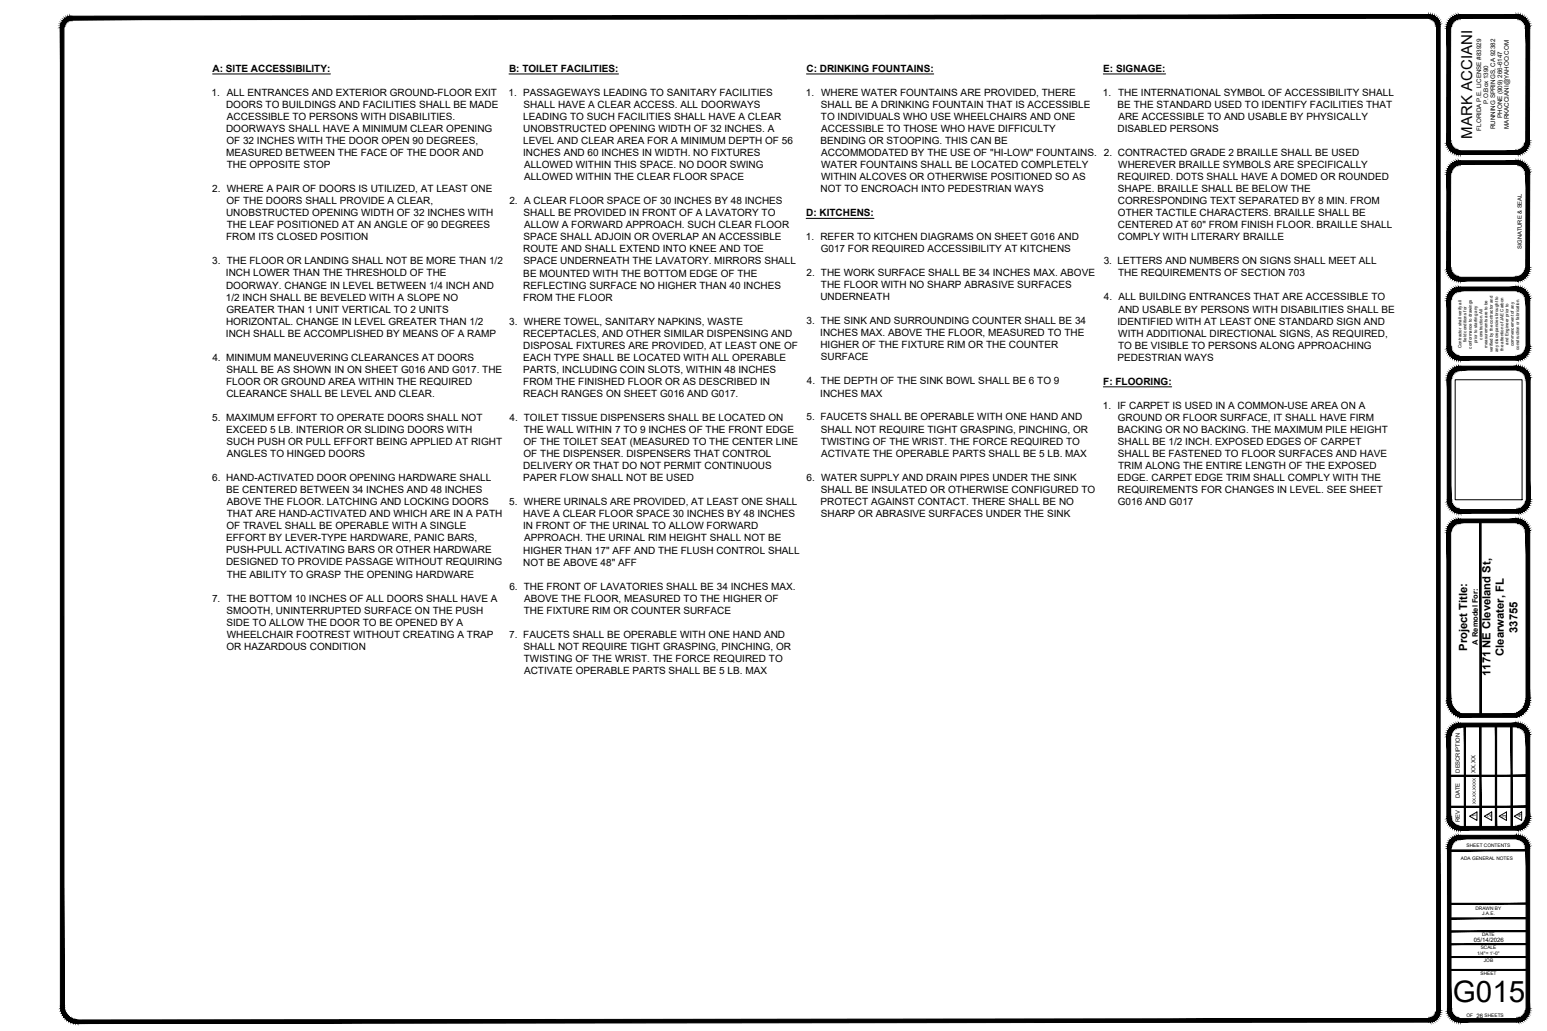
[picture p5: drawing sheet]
<svg xmlns="http://www.w3.org/2000/svg" width="914mm" height="610mm" viewBox="0 0 914 610" stroke-linecap="round" stroke-linejoin="round" font-family="sans-serif">
<defs><g id="words">
<text font-size="17.5" x="859" y="592">G015</text>
<text font-size="8.9" x="870" y="82" transform="rotate(-90 870 82)">MARK ACCIANI</text>
<g font-size="6.7">
<text x="897" y="374" transform="rotate(-90 897 374)">33755</text>
<text x="867" y="385" transform="rotate(-90 867 385)">Project Title:</text>
<text x="889" y="388" transform="rotate(-90 889 388)">Clearwater, FL</text>
<text x="881" y="400" transform="rotate(-90 881 400)">1171 NE Cleveland St,</text>
</g>
<g font-size="5.9">
<text x="126" y="42">A: SITE ACCESSIBILITY:</text>
<text x="301" y="42">B: TOILET FACILITIES:</text>
<text x="477" y="42">C: DRINKING FOUNTAINS:</text>
<text x="652" y="42">E: SIGNAGE:</text>
<text x="125" y="57">1.</text>
<text x="134" y="57">ALL ENTRANCES AND EXTERIOR GROUND-FLOOR EXIT</text>
<text x="301" y="57">1. PASSAGEWAYS LEADING TO SANITARY FACILITIES</text>
<text x="476" y="57">1. WHERE WATER FOUNTAINS ARE PROVIDED, THERE</text>
<text x="652" y="57">1. THE INTERNATIONAL SYMBOL OF ACCESSIBILITY SHALL</text>
<text x="134" y="64">DOORS TO BUILDINGS AND FACILITIES SHALL BE MADE</text>
<text x="309" y="64">SHALL HAVE A CLEAR ACCESS. ALL DOORWAYS</text>
<text x="485" y="64">SHALL BE A DRINKING FOUNTAIN THAT IS ACCESSIBLE</text>
<text x="661" y="64">BE THE STANDARD USED TO IDENTIFY FACILITIES THAT</text>
<text x="134" y="71">ACCESSIBLE TO PERSONS WITH DISABILITIES.</text>
<text x="309" y="71">LEADING TO SUCH FACILITIES SHALL HAVE A CLEAR</text>
<text x="485" y="71">TO INDIVIDUALS WHO USE WHEELCHAIRS AND ONE</text>
<text x="661" y="71">ARE ACCESSIBLE TO AND USABLE BY PHYSICALLY</text>
<text x="134" y="78">DOORWAYS SHALL HAVE A MINIMUM CLEAR OPENING</text>
<text x="309" y="78">UNOBSTRUCTED OPENING WIDTH OF 32 INCHES. A</text>
<text x="485" y="78">ACCESSIBLE TO THOSE WHO HAVE DIFFICULTY</text>
<text x="661" y="78">DISABLED PERSONS</text>
<text x="134" y="85">OF 32 INCHES WITH THE DOOR OPEN 90 DEGREES,</text>
<text x="309" y="85">LEVEL AND CLEAR AREA FOR A MINIMUM DEPTH OF 56</text>
<text x="485" y="85">BENDING OR STOOPING. THIS CAN BE</text>
<text x="134" y="92">MEASURED BETWEEN THE FACE OF THE DOOR AND</text>
<text x="309" y="92">INCHES AND 60 INCHES IN WIDTH. NO FIXTURES</text>
<text x="485" y="92">ACCOMMODATED BY THE USE OF &quot;HI-LOW&quot; FOUNTAINS. 2. CONTRACTED GRADE 2 BRAILLE SHALL BE USED</text>
<text x="134" y="99">THE OPPOSITE STOP</text>
<text x="310" y="99">ALLOWED WITHIN THIS SPACE. NO DOOR SWING</text>
<text x="485" y="99">WATER FOUNTAINS SHALL BE LOCATED COMPLETELY</text>
<text x="661" y="99">WHEREVER BRAILLE SYMBOLS ARE SPECIFICALLY</text>
<text x="310" y="107">ALLOWED WITHIN THE CLEAR FLOOR SPACE</text>
<text x="485" y="107">WITHIN ALCOVES OR OTHERWISE POSITIONED SO AS</text>
<text x="661" y="106">REQUIRED. DOTS SHALL HAVE A DOMED OR ROUNDED</text>
<text x="125" y="114">2. WHERE A PAIR OF DOORS IS UTILIZED, AT LEAST ONE</text>
<text x="485" y="114">NOT TO ENCROACH INTO PEDESTRIAN WAYS</text>
<text x="661" y="114">SHAPE. BRAILLE SHALL BE BELOW THE</text>
<text x="134" y="121">OF THE DOORS SHALL PROVIDE A CLEAR,</text>
<text x="301" y="121">2. A CLEAR FLOOR SPACE OF 30 INCHES BY 48 INCHES</text>
<text x="661" y="121">CORRESPONDING TEXT SEPARATED BY 8 MIN. FROM</text>
<text x="134" y="128">UNOBSTRUCTED OPENING WIDTH OF 32 INCHES WITH</text>
<text x="309" y="128">SHALL BE PROVIDED IN FRONT OF A LAVATORY TO</text>
<text x="477" y="128">D: KITCHENS:</text>
<text x="661" y="128">OTHER TACTILE CHARACTERS. BRAILLE SHALL BE</text>
<text x="134" y="135">THE LEAF POSITIONED AT AN ANGLE OF 90 DEGREES</text>
<text x="310" y="135">ALLOW A FORWARD APPROACH. SUCH CLEAR FLOOR</text>
<text x="661" y="135">CENTERED AT 60&quot; FROM FINISH FLOOR. BRAILLE SHALL</text>
<text x="134" y="142">FROM ITS CLOSED POSITION</text>
<text x="309" y="142">SPACE SHALL ADJOIN OR OVERLAP AN ACCESSIBLE</text>
<text x="476" y="142">1. REFER TO KITCHEN DIAGRAMS ON SHEET G016 AND</text>
<text x="661" y="142">COMPLY WITH LITERARY BRAILLE</text>
<text x="309" y="149">ROUTE AND SHALL EXTEND INTO KNEE AND TOE</text>
<text x="485" y="149">G017 FOR REQUIRED ACCESSIBILITY AT KITCHENS</text>
<text x="125" y="156">3. THE FLOOR OR LANDING SHALL NOT BE MORE THAN 1/2</text>
<text x="309" y="156">SPACE UNDERNEATH THE LAVATORY. MIRRORS SHALL</text>
<text x="652" y="156">3. LETTERS AND NUMBERS ON SIGNS SHALL MEET ALL</text>
<text x="134" y="163">INCH LOWER THAN THE THRESHOLD OF THE</text>
<text x="309" y="164">BE MOUNTED WITH THE BOTTOM EDGE OF THE</text>
<text x="477" y="163">2. THE WORK SURFACE SHALL BE 34 INCHES MAX. ABOVE</text>
<text x="661" y="163">THE REQUIREMENTS OF SECTION 703</text>
<text x="134" y="171">DOORWAY. CHANGE IN LEVEL BETWEEN 1/4 INCH AND</text>
<text x="309" y="171">REFLECTING SURFACE NO HIGHER THAN 40 INCHES</text>
<text x="485" y="171">THE FLOOR WITH NO SHARP ABRASIVE SURFACES</text>
<text x="133" y="178">1/2 INCH SHALL BE BEVELED WITH A SLOPE NO</text>
<text x="309" y="178">FROM THE FLOOR</text>
<text x="485" y="178">UNDERNEATH</text>
<text x="653" y="178">4. ALL BUILDING ENTRANCES THAT ARE ACCESSIBLE TO</text>
<text x="134" y="185">GREATER THAN 1 UNIT VERTICAL TO 2 UNITS</text>
<text x="661" y="185">AND USABLE BY PERSONS WITH DISABILITIES SHALL BE</text>
<text x="134" y="192">HORIZONTAL. CHANGE IN LEVEL GREATER THAN 1/2</text>
<text x="301" y="192">3. WHERE TOWEL, SANITARY NAPKINS, WASTE</text>
<text x="477" y="192">3. THE SINK AND SURROUNDING COUNTER SHALL BE 34</text>
<text x="661" y="192">IDENTIFIED WITH AT LEAST ONE STANDARD SIGN AND</text>
<text x="134" y="199">INCH SHALL BE ACCOMPLISHED BY MEANS OF A RAMP</text>
<text x="309" y="199">RECEPTACLES, AND OTHER SIMILAR DISPENSING AND</text>
<text x="485" y="199">INCHES MAX. ABOVE THE FLOOR, MEASURED TO THE</text>
<text x="661" y="199">WITH ADDITIONAL DIRECTIONAL SIGNS, AS REQUIRED,</text>
<text x="309" y="206">DISPOSAL FIXTURES ARE PROVIDED, AT LEAST ONE OF</text>
<text x="485" y="206">HIGHER OF THE FIXTURE RIM OR THE COUNTER</text>
<text x="661" y="206">TO BE VISIBLE TO PERSONS ALONG APPROACHING</text>
<text x="126" y="213">4. MINIMUM MANEUVERING CLEARANCES AT DOORS</text>
<text x="309" y="213">EACH TYPE SHALL BE LOCATED WITH ALL OPERABLE</text>
<text x="485" y="213">SURFACE</text>
<text x="661" y="213">PEDESTRIAN WAYS</text>
<text x="134" y="220">SHALL BE AS SHOWN IN ON SHEET G016 AND G017. THE</text>
<text x="309" y="221">PARTS, INCLUDING COIN SLOTS, WITHIN 48 INCHES</text>
<text x="134" y="228">FLOOR OR GROUND AREA WITHIN THE REQUIRED</text>
<text x="309" y="228">FROM THE FINISHED FLOOR OR AS DESCRIBED IN</text>
<text x="477" y="227">4. THE DEPTH OF THE SINK BOWL SHALL BE 6 TO 9</text>
<text x="652" y="227">F: FLOORING:</text>
<text x="134" y="235">CLEARANCE SHALL BE LEVEL AND CLEAR.</text>
<text x="309" y="235">REACH RANGES ON SHEET G016 AND G017.</text>
<text x="485" y="234">INCHES MAX</text>
<text x="652" y="242">1. IF CARPET IS USED IN A COMMON-USE AREA ON A</text>
<text x="125" y="249">5. MAXIMUM EFFORT TO OPERATE DOORS SHALL NOT</text>
<text x="301" y="249">4. TOILET TISSUE DISPENSERS SHALL BE LOCATED ON</text>
<text x="477" y="249">5. FAUCETS SHALL BE OPERABLE WITH ONE HAND AND</text>
<text x="661" y="249">GROUND OR FLOOR SURFACE, IT SHALL HAVE FIRM</text>
<text x="134" y="256">EXCEED 5 LB. INTERIOR OR SLIDING DOORS WITH</text>
<text x="310" y="256">THE WALL WITHIN 7 TO 9 INCHES OF THE FRONT EDGE</text>
<text x="485" y="256">SHALL NOT REQUIRE TIGHT GRASPING, PINCHING, OR</text>
<text x="661" y="256">BACKING OR NO BACKING. THE MAXIMUM PILE HEIGHT</text>
<text x="134" y="263">SUCH PUSH OR PULL EFFORT BEING APPLIED AT RIGHT</text>
<text x="309" y="263">OF THE TOILET SEAT (MEASURED TO THE CENTER LINE</text>
<text x="485" y="263">TWISTING OF THE WRIST. THE FORCE REQUIRED TO</text>
<text x="661" y="263">SHALL BE 1/2 INCH. EXPOSED EDGES OF CARPET</text>
<text x="134" y="270">ANGLES TO HINGED DOORS</text>
<text x="309" y="270">OF THE DISPENSER. DISPENSERS THAT CONTROL</text>
<text x="485" y="270">ACTIVATE THE OPERABLE PARTS SHALL BE 5 LB. MAX</text>
<text x="661" y="270">SHALL BE FASTENED TO FLOOR SURFACES AND HAVE</text>
<text x="309" y="277">DELIVERY OR THAT DO NOT PERMIT CONTINUOUS</text>
<text x="661" y="277">TRIM ALONG THE ENTIRE LENGTH OF THE EXPOSED</text>
<text x="125" y="284">6. HAND-ACTIVATED DOOR OPENING HARDWARE SHALL</text>
<text x="309" y="285">PAPER FLOW SHALL NOT BE USED</text>
<text x="477" y="284">6. WATER SUPPLY AND DRAIN PIPES UNDER THE SINK</text>
<text x="661" y="284">EDGE. CARPET EDGE TRIM SHALL COMPLY WITH THE</text>
<text x="134" y="292">BE CENTERED BETWEEN 34 INCHES AND 48 INCHES</text>
<text x="485" y="291">SHALL BE INSULATED OR OTHERWISE CONFIGURED TO</text>
<text x="661" y="292">REQUIREMENTS FOR CHANGES IN LEVEL. SEE SHEET</text>
<text x="134" y="299">ABOVE THE FLOOR. LATCHING AND LOCKING DOORS</text>
<text x="301" y="299">5. WHERE URINALS ARE PROVIDED, AT LEAST ONE SHALL</text>
<text x="485" y="298">PROTECT AGAINST CONTACT. THERE SHALL BE NO</text>
<text x="661" y="299">G016 AND G017</text>
<text x="134" y="306">THAT ARE HAND-ACTIVATED AND WHICH ARE IN A PATH</text>
<text x="309" y="306">HAVE A CLEAR FLOOR SPACE 30 INCHES BY 48 INCHES</text>
<text x="485" y="306">SHARP OR ABRASIVE SURFACES UNDER THE SINK</text>
<text x="134" y="313">OF TRAVEL SHALL BE OPERABLE WITH A SINGLE</text>
<text x="309" y="313">IN FRONT OF THE URINAL TO ALLOW FORWARD</text>
<text x="134" y="320">EFFORT BY LEVER-TYPE HARDWARE, PANIC BARS,</text>
<text x="310" y="320">APPROACH. THE URINAL RIM HEIGHT SHALL NOT BE</text>
<text x="134" y="327">PUSH-PULL ACTIVATING BARS OR OTHER HARDWARE</text>
<text x="309" y="327">HIGHER THAN 17&quot; AFF AND THE FLUSH CONTROL SHALL</text>
<text x="134" y="334">DESIGNED TO PROVIDE PASSAGE WITHOUT REQUIRING</text>
<text x="309" y="334">NOT BE ABOVE 48&quot; AFF</text>
<text x="134" y="342">THE ABILITY TO GRASP THE OPENING HARDWARE</text>
<text x="301" y="349">6. THE FRONT OF LAVATORIES SHALL BE 34 INCHES MAX.</text>
<text x="125" y="356">7. THE BOTTOM 10 INCHES OF ALL DOORS SHALL HAVE A</text>
<text x="310" y="356">ABOVE THE FLOOR, MEASURED TO THE HIGHER OF</text>
<text x="134" y="363">SMOOTH, UNINTERRUPTED SURFACE ON THE PUSH</text>
<text x="310" y="363">THE FIXTURE RIM OR COUNTER SURFACE</text>
<text x="134" y="370">SIDE TO ALLOW THE DOOR TO BE OPENED BY A</text>
<text x="134" y="377">WHEELCHAIR FOOTREST WITHOUT CREATING A TRAP</text>
<text x="301" y="377">7. FAUCETS SHALL BE OPERABLE WITH ONE HAND AND</text>
<text x="134" y="384">OR HAZARDOUS CONDITION</text>
<text x="309" y="384">SHALL NOT REQUIRE TIGHT GRASPING, PINCHING, OR</text>
<text x="310" y="391">TWISTING OF THE WRIST. THE FORCE REQUIRED TO</text>
<text x="310" y="398">ACTIVATE OPERABLE PARTS SHALL BE 5 LB. MAX</text>
</g>
<text font-size="4.4" x="873" y="381" transform="rotate(-90 873 381)">A Remodel For:</text>
<g font-size="3.7">
<text x="880" y="62" transform="rotate(-90 880 62)">P.O.Box 1390</text>
<text x="888" y="70" transform="rotate(-90 888 70)">PHONE (909) 266-6147</text>
<text x="875" y="77" transform="rotate(-90 875 77)">FLORIDA P.E. LICENSE #83929</text>
<text x="884" y="76" transform="rotate(-90 884 76)">RUNNING SPRINGS, CA 92382</text>
<text x="892" y="76" transform="rotate(-90 892 76)">MARKACCIANI@YAHOO.COM</text>
</g>
<g font-size="3.6">
<text x="871" y="557">05/14/2026</text>
<text x="873" y="602">26</text>
</g>
<g font-size="3.4">
<text x="900" y="147" transform="rotate(-90 900 147)">SIGNATURE &amp; SEAL</text>
<text x="863" y="457" transform="rotate(-90 863 457)">DESCRIPTION</text>
<text x="872" y="457" transform="rotate(-90 872 457)">XX.XX</text>
<text x="863" y="472" transform="rotate(-90 863 472)">DATE</text>
<text x="873" y="483" transform="rotate(-90 873 483)">1</text>
<text x="882" y="483" transform="rotate(-90 882 483)">2</text>
<text x="890" y="484" transform="rotate(-90 890 484)">3</text>
<text x="899" y="483" transform="rotate(-90 899 483)">4</text>
<text x="863" y="486" transform="rotate(-90 863 486)">REV</text>
</g>
<g font-size="2.8">
<text x="867" y="501">SHEET CONTENTS</text>
<text x="863" y="508">ADA GENERAL NOTES</text>
<text x="872" y="538">DRAWN BY</text>
<text x="876" y="541">J.A.E.</text>
<text x="876" y="554">DATE</text>
<text x="875" y="561">SCALE</text>
<text x="873" y="565">1/4&quot;= 1'-0&quot;</text>
<text x="877" y="569">JOB</text>
<text x="875" y="577">SHEET</text>
<text x="867" y="601">OF</text>
<text x="878" y="601">SHEETS</text>
</g>
<g font-size="2.6">
<text x="867" y="202" transform="rotate(-90 867 202)">field conditions for</text>
<text x="873" y="203" transform="rotate(-90 873 203)">prior to starting any</text>
<text x="876" y="201" transform="rotate(-90 876 201)">construction. All</text>
<text x="892" y="204" transform="rotate(-90 892 204)">and Engineer prior to</text>
<text x="864" y="206" transform="rotate(-90 864 206)">Contractor shall verify all</text>
<text x="870" y="206" transform="rotate(-90 870 206)">conformance to drawings</text>
<text x="879" y="206" transform="rotate(-90 879 206)">measurements are to be</text>
<text x="882" y="208" transform="rotate(-90 882 208)">verified by the contractor and</text>
<text x="885" y="208" transform="rotate(-90 885 208)">any discrepancies brought to</text>
<text x="889" y="208" transform="rotate(-90 889 208)">the attention of JAE Carbon</text>
<text x="895" y="205" transform="rotate(-90 895 205)">commencement of any</text>
<text x="898" y="207" transform="rotate(-90 898 207)">construction or fabrication.</text>
<text x="872" y="475" transform="rotate(-90 872 475)">XX.XX.XXXX</text>
</g>
</g></defs>
<!-- layer: (EE) MARK ACCIANI -->
<g fill="#000" stroke="#000" stroke-width=".59">
<path d="M855 17l2 66v-66zM855 17l2 66h-2z"/>
<path d="M862 9h1v2zM862 9v2h1zM861 9h1v2zM861 9l1 2zM860 9h1l1 2zM860 9l1 2h1zM859 10l1-1 1 2zM859 10l1 2 1-1zM858 11l1-1 1 2zM858 11l1 1h1zM858 11l1 1-2-1zM857 11l2 2v-1zM857 11l2 2-2-1zM857 12l1 2 1-1zM857 12l1 2-2-1zM856 13l2 1zM856 13l2 1h-2zM856 14l2 1v-1zM856 14l2 1-3 1zM855 16h3v-1zM855 16h3l-3 1zM855 17h2l1-1z"/>
<path d="M863 11h33v-2zM863 9h33l-33 2z"/>
<path d="M902 17l2-1v1zM902 16v1l2-1zM902 16l2-2v2zM902 15v1l2-2zM902 15l1-2 1 1zM901 14l1 1 1-2zM903 12v1l-2 1zM901 14l2-2zM902 11l1 1-2 2zM901 13v1l1-3zM901 11h1l-1 2zM901 11l-1 1 1 1zM901 10v1l-1 1zM901 10l-2 2h1zM900 9l1 1-2 2zM900 9l-1 2v1zM898 9h2l-1 2zM898 9v2h1zM897 9h1v2zM897 9v2h1zM896 9h1v2zM896 9v2h1z"/>
<path d="M855 83h2l-2 1zM855 84h2v-1zM855 84h2l-2 2zM855 86l3-1-1-1zM855 86l3-1-2 2zM856 87l2-1v-1zM856 87l2-1-2 2zM858 86l-2 2 2-2zM856 88l2-2-1 3zM858 86l-1 3 2-2zM857 89l2-2-1 2zM859 87l-1 2 1-1zM859 88v2l-1-1zM859 88v2l1-2zM860 88v3l-1-1zM860 88v3l1-2zM861 89v2h-1zM861 89v2v-2zM861 89l1 2h-1zM861 89l1 2v-2zM862 89l1 2h-1zM862 89l1 2v-2z"/>
<path d="M863 89v2l33-2zM863 91l33-2v2z"/>
<path d="M862 95h1v2zM862 95v2h1zM861 95h1v2zM861 95l1 2zM860 96l1-1 1 2zM860 96l1 2 1-1zM859 96h1l1 2zM859 96l1 2h1zM858 97l1-1 1 2zM858 97l1 2 1-1zM858 97l1 2-2-1zM857 98l2 1zM857 98l2 1h-2zM857 99l1 1 1-1zM857 99l1 1h-2zM856 100l2 1v-1zM856 100l2 1h-2zM856 101h2zM856 101h2l-3 1zM855 102h3v-1zM855 102h3l-3 1zM855 103h2l1-1z"/>
<path d="M896 89l1 2h-1zM896 89l1 2v-2zM897 89l1 2h-1zM897 89l1 2v-2zM898 89l1 2h-1zM898 89l1 2-1-2zM898 89l2 1-1 1zM898 89l2 1-1-2zM899 88l2 1-1 1zM899 88l2 1-1-1zM900 88l2 1h-1zM900 87v1l2 1zM900 87l3 1-1 1zM901 86l-1 1 3 1zM901 86l2 1v1zM901 86l2 1zM901 86h3l-1 1zM902 85l-1 1h3zM902 85l2-1v2zM902 84v1l2-1zM902 84l2-1v1zM902 83v1l2-1z"/>
<path d="M863 97h33v-2zM863 95h33l-33 2z"/>
<path d="M902 17v66h2zM902 17h2v66z"/>
<path d="M855 103l2 55v-55zM855 103l2 55h-2z"/>
<path d="M902 103l2-1v1zM902 102v1l2-1zM902 102l2-1v1zM902 101v1l2-1zM902 101l1-1 1 1zM901 101h1l1-1zM903 99v1l-2 1zM901 100v1l2-2zM902 98l1 1-2 1zM901 99v1l1-2zM901 97l1 1-1 1zM901 97l-1 2h1zM901 96v1l-1 2zM901 96l-2 2 1 1zM900 96h1l-2 2zM900 96l-1 2zM898 95l2 1-1 2zM898 95v2l1 1zM897 95h1v2zM897 95v2h1zM896 95h1v2zM896 95v2h1z"/>
<path d="M855 158h2l-2 1zM855 159h2v-1zM855 159h2l-2 1zM855 160h3l-1-1zM855 160h3l-2 1zM856 161h2v-1zM856 161h2l-2 1zM858 161l-2 1 2-1zM856 162l2-1-1 2zM858 161l-1 2 2-1zM857 163l2-1-1 2zM859 162l-1 2 1-1zM859 163v2l-1-1zM859 163v2l1-2zM860 163v2h-1zM860 163v2l1-2zM861 163v3l-1-1zM861 163v3v-2zM861 164l1 2h-1zM861 164l1 2v-2zM862 164l1 2h-1zM862 164l1 2v-2z"/>
<path d="M902 103v55h2zM902 103h2v55z"/>
<path d="M863 164v2l33-2zM863 166l33-2v2z"/>
<path d="M896 164l1 2h-1zM896 164l1 2v-2zM897 164l1 2h-1zM897 164l1 2v-2zM898 164l1 1-1 1zM898 164l1 1-1-2zM898 163l2 2h-1zM898 163l2 2-1-2zM899 163l2 1-1 1zM899 163l2 1-1-1zM900 163h2l-1 1zM900 162v1h2zM900 162h3l-1 1zM901 161l-1 1h3zM901 161h2v1zM901 161h2zM901 161l3-1-1 1zM902 160l-1 1 3-1zM902 160l2-1v1zM902 159v1l2-1zM902 159l2-1v1zM902 158v1l2-1z"/>
</g>
<!-- layer: (1)SHEET INFORMATION -->
<g fill="#000" stroke="#000" stroke-width=".59">
<path d="M36 16l2 579v-579zM36 16l2 579h-2z"/>
<path d="M41 10h1v2zM41 10l1 2zM40 10h1l1 2zM40 10l1 2h1zM39 10h1l1 2zM39 10l1 2h1zM38 11l1-1 1 2zM38 11l2 2v-1zM38 12v-1l2 2zM38 12l1 1h1zM38 12l1 1-2-1zM37 12l2 2v-1zM37 12l2 2-3-1zM36 13l2 1h1zM36 13l2 1h-2zM36 14l2 1v-1zM36 14l2 1h-2zM36 15l2 1v-1zM36 15l2 1h-2zM36 16h2z"/>
<path d="M42 12l802-1v-2zM42 10l802-1-802 3z"/>
<path d="M849 15l2-1v1zM849 15l2-1zM849 15l2-2v1zM849 14v1l2-2zM850 12l1 1-2 1zM849 13v1l1-2zM850 12l-1 1zM848 13h1l1-1zM849 11l1 1-2 1zM849 11l-1 1v1zM848 10l1 1-1 1zM848 10l-1 2h1zM848 9v1l-1 2zM848 9l-1 2v1zM847 9h1l-1 2zM847 9l-1 2h1zM846 9h1l-1 2zM846 9l-1 2h1zM844 9h2l-1 2zM844 9v2h1z"/>
<path d="M855 178l2 27v-27zM855 178l2 27h-2z"/>
<path d="M862 170h1v2zM862 170v2h1zM861 170h1v2zM861 170l1 2zM860 170h1l1 2zM860 170l1 2h1zM859 171l1-1 1 2zM859 171l1 2 1-1zM858 172l1-1 1 2zM858 172l1 1h1zM858 172l1 1h-2zM857 173l2 1v-1zM857 173l2 1-2-1zM857 173l1 2 1-1zM857 173l1 2-2-1zM856 174l2 1zM856 174l2 1h-2zM856 175l2 1v-1zM856 175l2 1-3 1zM855 177h3v-1zM855 177h3l-3 1zM855 178h2l1-1z"/>
<path d="M863 172h33v-2zM863 170h33l-33 2z"/>
<path d="M902 178l2-1v1zM902 177v1l2-1zM902 177l2-2v2zM902 176v1l2-2zM902 176l1-2 1 1zM901 175l1 1 1-2zM903 173v1l-2 1zM901 175l2-2zM902 173h1l-2 2zM901 174v1l1-2zM901 172l1 1-1 1zM901 172l-1 1 1 1zM901 171v1l-1 1zM901 171l-2 2h1zM900 170l1 1-2 2zM900 170l-1 2v1zM898 170h2l-1 2zM898 170v2h1zM897 170h1v2zM897 170v2h1zM896 170h1v2zM896 170v2h1z"/>
<path d="M855 205h2l-2 1zM855 206h3l-1-1zM855 206h3l-2 1zM856 207h2v-1zM856 207h2l-2 1zM856 208l2-1zM856 208l2-1-1 2zM858 207l-1 2 1-1zM857 209l1-1-1 2zM858 208l-1 2 2-1zM857 210l2-1-1 2zM859 209l-1 2 1-2zM859 209v3l-1-1zM859 209v3l1-2zM860 210v2h-1zM860 210v2l1-2zM861 210v3l-1-1zM861 210v3l1-2zM862 211v2h-1zM862 211v2v-2zM862 211l1 2h-1zM862 211l1 2v-2z"/>
<path d="M863 211v2l33-2zM863 213l33-2v2z"/>
<path d="M862 217h1v2zM862 217l1 2zM861 217h1l1 2zM861 217l1 2h1zM860 217h1l1 2zM860 217l1 2h1zM859 218l1-1 1 2zM859 218l1 2 1-1zM858 219l1-1 1 2zM858 219l2 1zM858 219l2 1-3-1zM857 219l2 2 1-1zM857 219l2 2-2-1zM857 220l2 1zM857 220l2 1h-3zM856 221l2 1 1-1zM856 221l2 1h-2zM856 222l2 1v-1zM856 222l2 1h-2zM856 223l2 1v-1zM856 223l2 1-3 1zM855 225h3v-1z"/>
<path d="M896 211l1 2h-1zM896 211l1 2v-2zM897 211l1 2h-1zM897 211l1 2v-2zM898 211l2 1-2 1zM898 211l2 1-1-2zM899 210l2 2h-1zM899 210l2 2-2-2zM899 210l2 1v1zM899 210l2 1-1-2zM900 209l2 1-1 1zM900 209l2 1-1-1zM901 209h2l-1 1zM901 208v1h2zM901 208h2v1zM901 207v1h2zM901 207h3l-1 1zM902 207h-1h3zM902 207l2-1v1zM902 206v1l2-1zM902 206l2-1v1zM902 205v1l2-1z"/>
<path d="M863 219h33v-2zM863 217h33l-33 2z"/>
<path d="M902 178v27h2zM902 178h2v27z"/>
<path d="M855 225l3 70v-70zM855 225l3 70h-3z"/>
<path d="M902 225l2-2v2zM902 224v1l2-2zM902 224l2-2v1zM902 223v1l2-2zM902 223l2-2v1zM902 222v1l2-2zM903 220l1 1-2 1zM901 221l1 1 1-2zM902 219l1 1-2 1zM901 221l1-2zM902 219l-1 2zM902 219l-2 1 1 1zM901 218l1 1-2 1zM901 218l-1 2zM900 217l1 1-1 2zM900 217l-1 2 1 1zM899 217h1l-1 2zM899 217l-1 2h1zM898 217h1l-1 2zM898 217l-1 2h1zM896 217h2l-1 2zM896 217v2h1z"/>
<path d="M855 295h3l-2 2zM856 297l2-1v-1zM856 297l2-1-2 2zM856 298l2-1v-1zM856 298l2-1-2 2zM856 299l2-1v-1zM856 299l2-1-1 2zM858 298l-1 2 2-1zM857 300l2-1-2 2zM859 299l-2 2 2-2zM857 301l2-2-1 3zM859 299l-1 3 2-2zM860 300l-1 2h-1zM860 300l-1 2 1-2zM860 300v3l-1-1zM860 300v3l1-2zM861 301v2h-1zM861 301v2l1-2zM862 301v2h-1zM862 301v2l1-2zM863 301v2h-1zM863 301v2v-2z"/>
<path d="M902 225v70h2zM902 225h2v70z"/>
<path d="M863 307v2l33-2zM863 309l33-2v2z"/>
<path d="M862 307h1v2zM862 307v2h1zM861 307h1v2zM861 307l1 2zM860 308l1-1 1 2zM860 308l1 2 1-1zM859 308h1l1 2zM859 308l1 2h1zM858 309l1-1 1 2zM858 309l1 1h1zM858 309l1 1h-2zM857 310l2 1v-1zM857 310l2 1h-2zM857 311l1 1 1-1zM857 311l1 1h-2zM856 312h2zM856 312h2l-2 1zM856 313h2v-1zM856 313h2l-3 1zM855 314h3v-1zM855 314h3l-3 1zM855 315h2l1-1z"/>
<path d="M863 301v2l33-2zM863 303l33-2v2z"/>
<path d="M896 301l2 2h-2zM896 301l2 2-1-2zM897 301l2 2h-1zM897 301l2 2-1-2zM898 301l2 2h-1zM898 301l2 2-1-2zM899 301l2 1-1 1zM899 301l2 1-1-2zM900 300l2 2h-1zM900 300l2 2-2-2zM900 300l2 1v1zM900 300l2 1-1-2zM901 299l2 1-1 1zM901 299l2 1zM901 299h3l-1 1zM902 298l-1 1h3zM902 298h2v1zM902 297v1h2zM902 297h2v1zM902 296v1h2zM902 296l2-1v2zM902 295v1l2-1z"/>
<path d="M902 315l2-1v1zM902 314v1l2-1zM902 314l2-1v1zM902 313v1l2-1zM902 313l1-1 1 1zM901 312l1 1 1-1zM903 311v1h-2zM901 312l2-1zM902 310l1 1-2 1zM901 311v1l1-2zM901 309l1 1-1 1zM901 309l-1 1 1 1zM901 308v1l-1 1zM901 308l-2 2h1zM900 308h1l-2 2zM900 308l-1 2zM898 307l2 1-1 2zM898 307v2l1 1zM897 307h1v2zM897 307v2h1zM896 307h1v2zM896 307v2h1z"/>
<path d="M902 315l2 98v-98zM902 315l2 98h-2z"/>
<path d="M855 315v98h2zM855 315h2v98z"/>
<path d="M855 413h2l-2 1zM855 414h2v-1zM855 414h2l-2 2zM855 416l3-1-1-1zM855 416l3-1-2 2zM856 417l2-1v-1zM856 417l2-1-2 2zM858 416l-2 2 2-1zM856 418l2-1-1 2zM858 417l-1 2 2-1zM857 419l2-1-1 2zM859 418l-1 2 1-1zM858 420l1-1-1 2zM859 419l-1 2 2-1zM858 421l2-1-1 2zM860 420l-1 2 2-2zM861 420v3l-2-1zM861 420v3l1-2zM862 421v3l-1-1zM862 421v3l1-2zM863 422v2h-1zM863 422v2l1-2z"/>
<path d="M855 436l2 47v-47zM855 436l2 47h-2z"/>
<path d="M862 428h1v2zM862 428v2h1zM861 428h1v2zM861 428l1 2zM860 428h1l1 2zM860 428l1 2h1zM859 429l1-1 1 2zM859 429l1 2 1-1zM858 430l1-1 1 2zM858 430l1 1h1zM858 430l1 1-2-1zM857 430l2 2v-1zM857 430l2 2-2-1zM857 431l1 1h1zM857 431l1 1h-2zM856 432l2 1v-1zM856 432l2 1h-2zM856 433l2 1v-1zM856 433l2 1h-3zM855 434l3 1v-1zM855 434l3 1-3 1zM855 436h2l1-1z"/>
<path d="M875 308v115zM875 308v115z"/>
<path d="M863 430h33v-2zM863 428h33l-33 2z"/>
<path d="M896 422l2 2h-1zM896 422l2 2-1-2zM897 422l2 1-1 1zM897 422l2 1-1-2zM898 421l2 1-1 1zM898 421l2 1-1-2zM899 420l2 1-1 1zM899 420l2 1-2-1zM899 420h3l-1 1zM900 419l-1 1h3zM900 419h3l-1 1zM901 418l-1 1h3zM901 418h2v1zM901 417v1h2zM901 417h3l-1 1zM902 416l-1 1h3zM902 416h2v1zM902 415v1h2zM902 415l2-1v2zM902 414v1l2-1zM902 414l2-1v1zM902 413v1l2-1z"/>
<path d="M863 424h34l-1-2zM864 422h32l-33 2z"/>
<path d="M902 436l2-2v2zM902 435v1l2-2zM902 435l2-2v1zM902 434v1l2-2zM902 434l1-2 1 1zM901 433l1 1 1-2zM903 431v1l-2 1zM901 432v1l2-2zM902 430l1 1-2 1zM901 432l1-2zM901 430h1l-1 2zM901 430l-1 1 1 1zM901 429v1l-1 1zM901 429l-2 2h1zM900 428l1 1-2 2zM900 428l-1 2v1zM898 428h2l-1 2zM898 428v2h1zM897 428h1v2zM897 428v2h1zM896 428h1v2zM896 428v2h1z"/>
<path d="M856 459h47v-1zM856 458h47l-47 1z"/>
<path d="M856 477h47zM856 477h47h-47z"/>
<path d="M855 483h2l-2 1zM855 484h3l-1-1zM855 484h3l-2 1zM856 485h2v-1zM856 485h2l-2 1zM858 485l-2 1 2-1zM856 486l2-1-1 2zM858 485l-1 2 1-1zM857 487l1-1-1 2zM858 486l-1 2 2-1zM857 488l2-1-1 2zM859 487l-1 2 1-2zM859 487v3l-1-1zM859 487v3l1-2zM860 488v2h-1zM860 488v2l1-2zM861 488v3l-1-1zM861 488v3l1-3zM862 488v3h-1zM862 488v3v-2zM862 489l1 2h-1zM862 489l1 2v-2z"/>
<path d="M863 494v2l33-2zM863 496l33-2v2z"/>
<path d="M862 494h1v2zM862 494v2h1zM861 494h1v2zM861 494l1 2zM860 495l1-1 1 2zM860 495l1 2 1-1zM859 495h1l1 2zM859 495l1 2h1zM858 496l1-1 1 2zM858 496l2 1zM858 496l2 1h-3zM857 497l2 1 1-1zM857 497l2 1-2-1zM857 497l2 2v-1zM857 497l2 2-3-1zM856 498l2 1h1zM856 498l2 1h-2zM856 499l2 1v-1zM856 499l2 1-2 1zM856 501h2v-1zM856 501h2l-2 1zM856 502h2v-1z"/>
<path d="M863 489v2l33-2zM863 491l33-2v2z"/>
<path d="M866 429v61zM866 429v61z"/>
<path d="M875 429v61zM875 429v61z"/>
<path d="M884 429v61h1zM884 429h1v61z"/>
<path d="M893 429v61h1zM893 429h1v61z"/>
<path d="M896 489l1 2h-1zM896 489l1 2v-2zM897 489l1 2h-1zM897 489l1 2v-3zM898 488l2 2-2 1zM898 488l2 2-1-2zM899 488l2 2h-1zM899 488l2 2-2-2zM899 488l2 1v1zM899 488l2 1-1-2zM900 487l2 1-1 1zM900 487l2 1-1-1zM901 487h2l-1 1zM901 486v1h2zM901 486h2v1zM901 485v1h2zM901 485h3l-1 1zM902 485h-1h3zM902 485l2-1v1zM902 484v1l2-1zM902 484l2-1v1zM902 483v1l2-1z"/>
<path d="M902 436v47h2zM902 436h2v47z"/>
<path d="M857 503h46zM857 503h46z"/>
<path d="M902 502l2-1v1zM902 501v1l2-1zM902 501l2-2v2zM902 500v1l2-2zM902 500l1-2 1 1zM902 499v1l1-2zM903 497v1l-1 1zM901 499h1l1-2zM902 497h1l-2 2zM901 498v1l1-2zM901 496l1 1-1 1zM901 496l-1 1 1 1zM901 495v1l-1 1zM901 495l-2 2h1zM900 495h1l-2 2zM900 495l-1 2zM899 494l1 1-1 2zM899 494l-1 2 1 1zM898 494h1l-1 2zM898 494l-1 2h1zM896 494h2l-1 2zM896 494v2h1z"/>
<path d="M902 502l2 95v-95zM902 502l2 95h-2z"/>
<path d="M857 534v1l46-1zM857 535l46-1v1z"/>
<path d="M857 558v1l46-1zM857 559l46-1v1z"/>
<path d="M857 550v1l46-1zM857 551l46-1v1z"/>
<path d="M857 543h46zM857 543h46z"/>
<path d="M857 573v1l46-1zM857 574l46-1v1z"/>
<path d="M857 566h46zM857 566h46z"/>
<path d="M36 595h2l-2 1zM36 596h2v-1zM36 596h2l-2 2zM36 598l2-1v-1zM36 598l2-1-2 2zM38 597l-2 2 2-1zM36 599l2-1-1 2zM38 598l-1 2 2-1zM37 600l2-1-1 2zM39 599l-1 2 1-1zM38 601l1-1v2zM39 600v2l1-1zM39 602l1-1v2zM40 601v2l1-2zM41 601v3l-1-1zM41 601v3l1-2zM42 602v2h-1zM42 602v2l1-2zM43 602v3l-1-1zM43 602v3l1-2zM44 603l1 2h-2zM44 603l1 2v-2zM45 603l1 2h-1zM45 603l1 2v-2z"/>
<path d="M849 15v583h2zM849 15h2v583z"/>
<path d="M856 597h2l-2 1zM856 598l2-1zM856 598l2-1-2 2zM856 599l2-1v-1zM856 599l2-1-2 2zM858 598l-2 2 2-1zM856 600l2-1-1 2zM858 599l-1 2 2-1zM857 601l2-1-2 2zM859 600l-2 2 2-2zM857 602l2-2-1 2zM859 600l-1 2 2-1zM860 601l-1 2-1-1zM860 601l-1 2 1-2zM860 601v3l-1-1zM860 601v3l1-2zM861 602v2h-1zM861 602v2l1-2zM862 602v2h-1zM862 602v2v-2zM862 602l1 2h-1zM862 602l1 2v-2z"/>
<path d="M856 502v95h2zM856 502h2v95z"/>
<path d="M46 603v2l798-3zM46 605l798-3v2z"/>
<path d="M844 602l2 2h-2zM844 602l2 2-1-2zM845 602l2 2h-1zM845 602l2 2-1-2zM846 602l2 2h-1zM846 602l2 2-1-2zM847 602l1 1v1zM847 602l1 1-1-2zM847 601l2 1-1 1zM847 601l2 1-1-1zM848 601l2 1h-1zM848 600v1l2 1zM848 600l2 1v1zM849 600h-1l2 1zM849 600h2l-1 1zM849 599v1h2zM849 599h2v1zM849 598v1h2zM849 598h2v1zM849 598h2z"/>
<path d="M896 602l2 2h-2zM896 602l2 2-1-2zM897 602l2 2h-1zM897 602l2 2-1-2zM898 602l2 2h-1zM898 602l2 2-1-2zM899 602l2 1-1 1zM899 602l2 1-2-2zM899 601l2 1v1zM899 601l2 1-1-1zM900 601l2 1h-1zM900 601l2 1-1-2zM901 600l2 1-1 1zM901 600l2 1zM901 600h2v1zM902 599l-1 1h2zM902 599h2l-1 1zM902 598v1h2zM902 598h2v1zM902 597v1h2zM902 597h2v1zM902 597h2z"/>
<path d="M863 604h33v-2zM863 602h33l-33 2z"/>
</g>
<path d="M869 483l4-3v5zM877 483l5-3v5zM886 483l4-3v5zM895 483l4-3v5z" fill="none" stroke="#000" stroke-width=".59"/>
<!-- layer: (3) Main Drawing Layer -->
<path d="M860 225h40v70h-40z" fill="none" stroke="#000" stroke-width=".59"/>
<!-- layer: (4) TEXT NOTES -->
<path d="M126 44h69M301 44h65M477 44h75M652 44h37M477 129h40M652 229h41" fill="none" stroke="#000" stroke-width=".59"/>
<use href="#words"/>
</svg>
